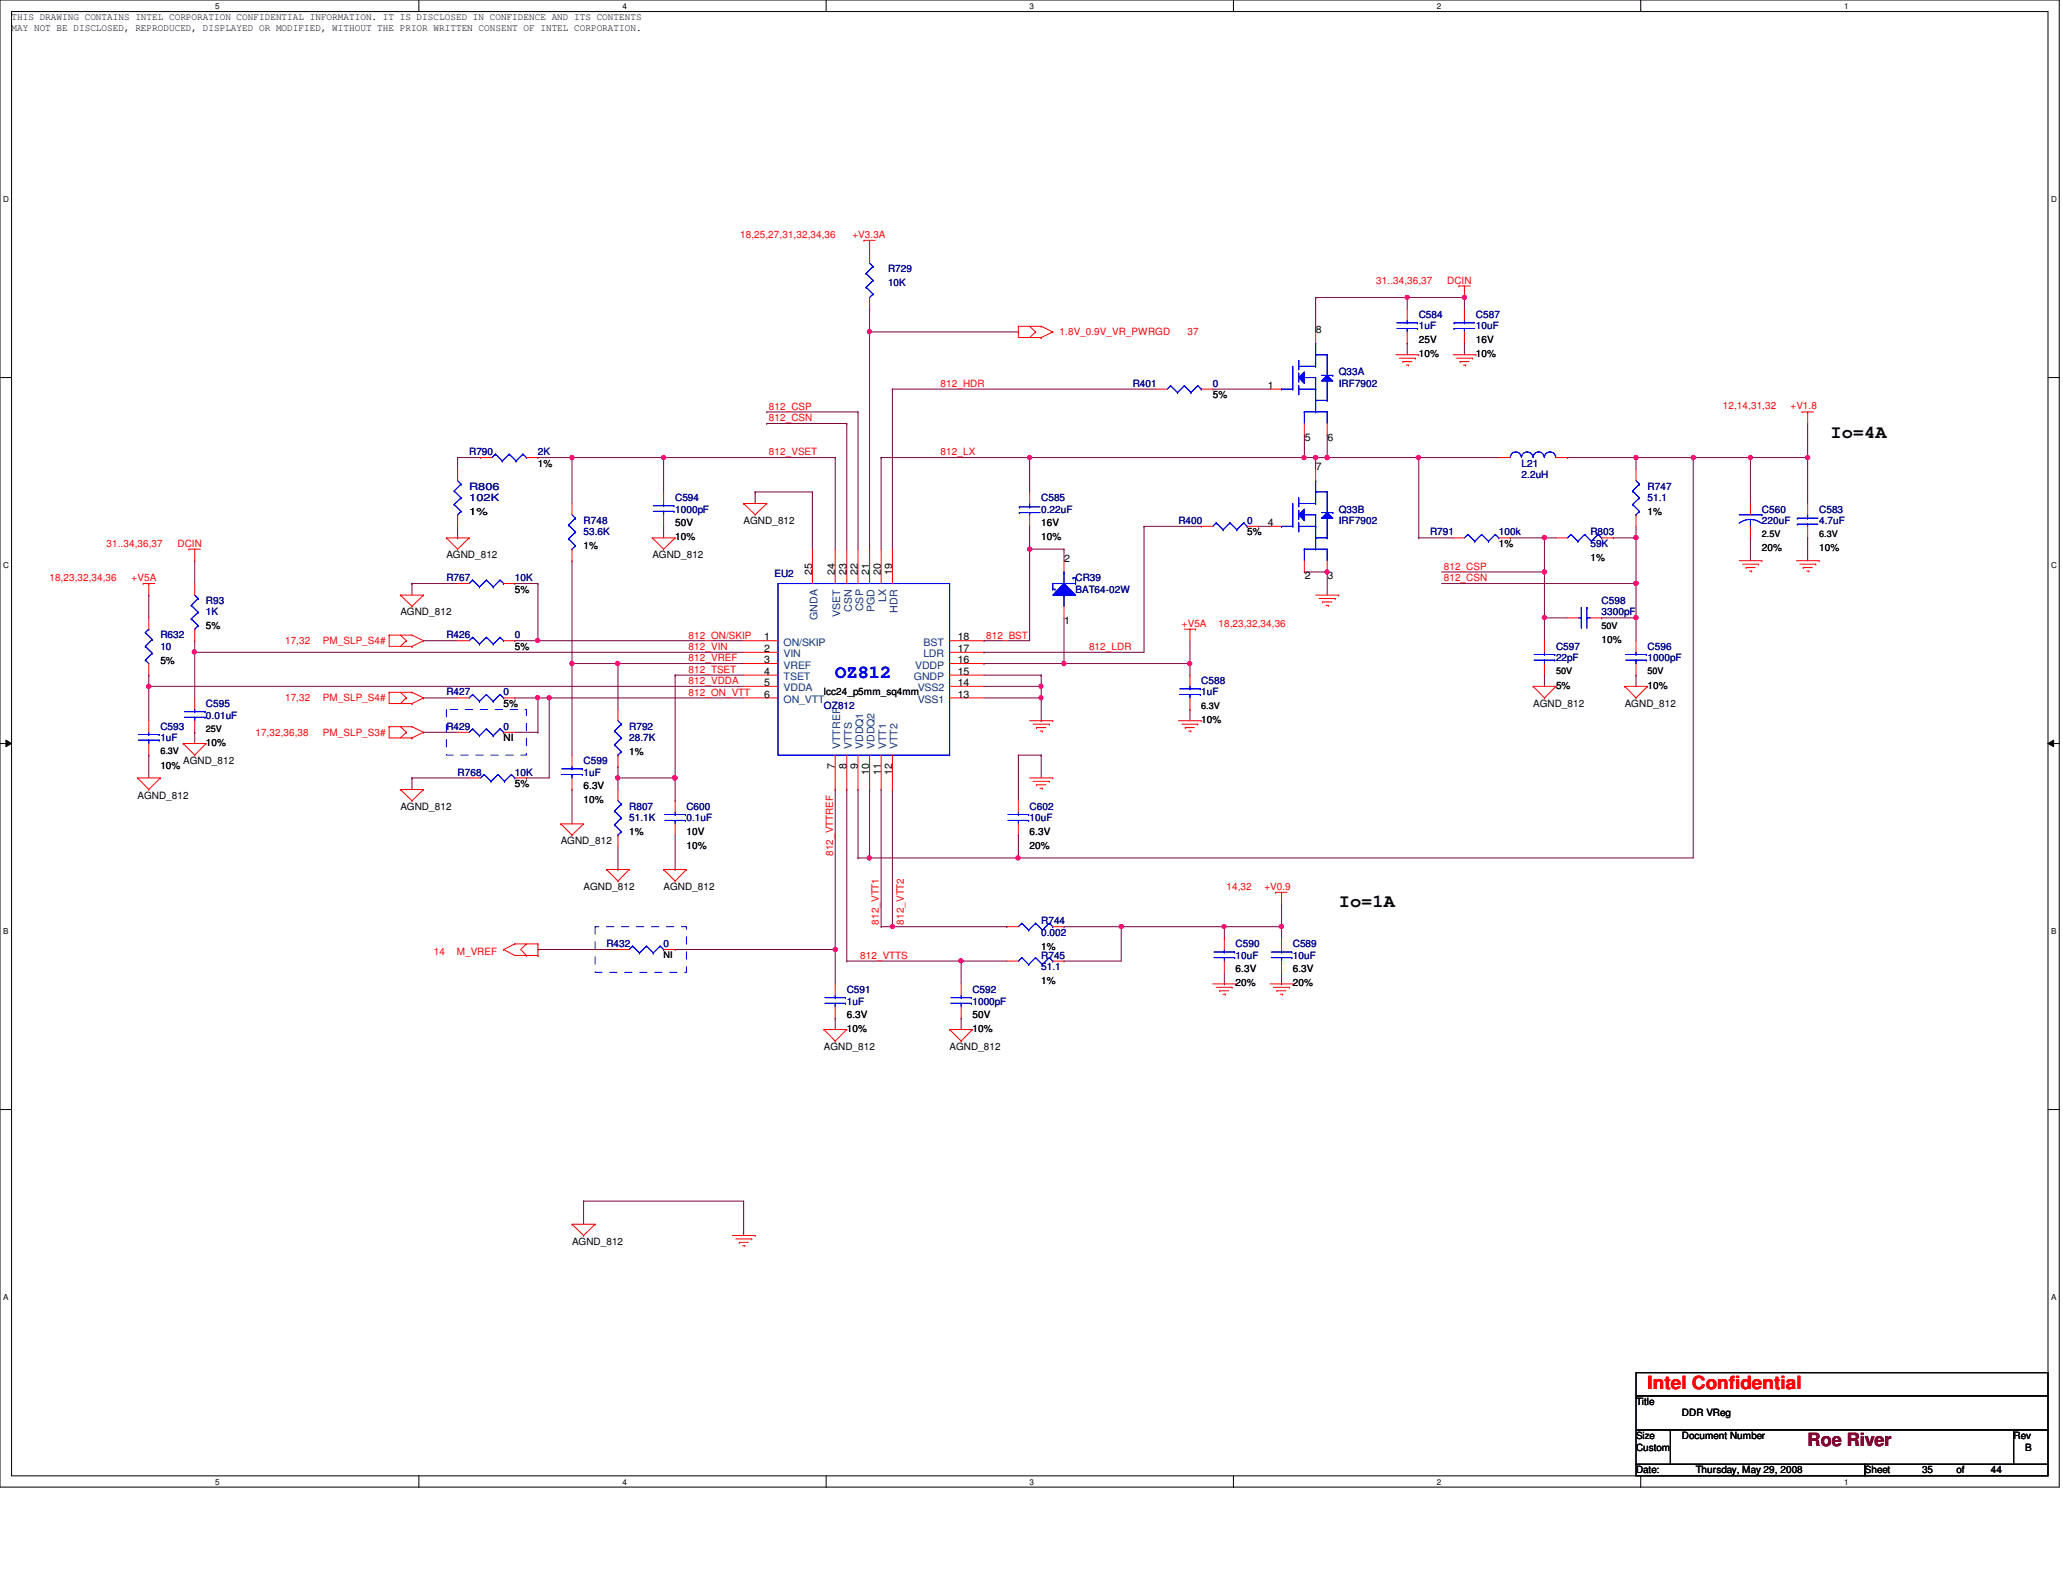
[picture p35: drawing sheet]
<svg xmlns="http://www.w3.org/2000/svg" width="279mm" height="216mm" viewBox="0 0 279 216" stroke-linecap="round" stroke-linejoin="round" font-family="sans-serif">
<defs><g id="words">
<g font-size="2.5">
<text x="247.9" y="59.4">Io=4A</text>
<text x="181.3" y="122.9">Io=1A</text>
</g>
<text font-size="2.5" fill="#00f" x="113.1" y="91.9">OZ812</text>
<text font-size="2.5" fill="#f00" x="223.1" y="188.2">Intel Confidential</text>
<text font-size="2.5" fill="#7f0000" x="244.8" y="195.9">Roe River</text>
<g font-size="1.4">
<text x="1.6" y="4.2">MAY NOT BE DISCLOSED, REPRODUCED, DISPLAYED OR MODIFIED, WITHOUT THE PRIOR WRITTEN CONSENT OF INTEL CORPORATION.</text>
<text x="1.6" y="2.7">THIS DRAWING CONTAINS INTEL CORPORATION CONFIDENTIAL INFORMATION. IT IS DISCLOSED IN CONFIDENCE AND ITS CONTENTS</text>
<text x="178.2" y="45.1">8</text>
<text x="192.2" y="46.5">25V</text>
<text x="199.9" y="46.5">16V</text>
<text x="164.3" y="53.9">5%</text>
<text x="171.7" y="52.7">1</text>
<text x="192.2" y="48.3">10%</text>
<text x="199.9" y="48.3">10%</text>
<text x="176.7" y="59.8">5</text>
<text x="179.8" y="59.8">6</text>
<text x="72.9" y="63.2">1%</text>
<text x="178.2" y="63.7">7</text>
<text x="63.5" y="69.7">1%</text>
<text x="91.4" y="71.3">50V</text>
<text x="100.7" y="71">AGND_812</text>
<text x="141" y="71.3">16V</text>
<text x="171.7" y="71.2">4</text>
<text x="223.1" y="69.7">1%</text>
<text x="60.5" y="75.6">AGND_812</text>
<text x="79" y="74.4">1%</text>
<text x="88.3" y="75.6">AGND_812</text>
<text x="91.4" y="73.2">10%</text>
<text x="110" y="77.9" transform="rotate(-90 110 77.9)">25</text>
<text x="113.1" y="77.9" transform="rotate(-90 113.1 77.9)">24</text>
<text x="114.6" y="77.9" transform="rotate(-90 114.6 77.9)">23</text>
<text x="116.2" y="77.9" transform="rotate(-90 116.2 77.9)">22</text>
<text x="117.7" y="77.9" transform="rotate(-90 117.7 77.9)">21</text>
<text x="119.3" y="77.9" transform="rotate(-90 119.3 77.9)">20</text>
<text x="120.8" y="77.9" transform="rotate(-90 120.8 77.9)">19</text>
<text x="141" y="73.2">10%</text>
<text x="144.1" y="76.1">2</text>
<text x="168.9" y="72.5">5%</text>
<text x="203" y="74.1">1%</text>
<text x="215.4" y="75.9">1%</text>
<text x="238.6" y="74.7">20%</text>
<text x="246.4" y="74.7">10%</text>
<text x="54.2" y="83.4">AGND_812</text>
<text x="69.7" y="80.3">5%</text>
<text x="176.7" y="78.4">2</text>
<text x="179.8" y="78.4">3</text>
<text x="21.7" y="89.9">5%</text>
<text x="27.9" y="85.2">5%</text>
<text x="69.7" y="88">5%</text>
<text x="103.5" y="89.8">3</text>
<text x="103.5" y="86.7">1</text>
<text x="103.5" y="88.3">2</text>
<text x="129.7" y="88.3">17</text>
<text x="129.7" y="89.8">16</text>
<text x="129.7" y="86.7">18</text>
<text x="144.1" y="84.5">1</text>
<text x="216.9" y="87.1">10%</text>
<text x="68.2" y="95.8">5%</text>
<text x="103.5" y="91.4">4</text>
<text x="103.5" y="92.9">5</text>
<text x="103.5" y="94.5">6</text>
<text x="111.6" y="94.2">lcc24_p5mm_sq4mm</text>
<text x="129.7" y="91.4">15</text>
<text x="129.7" y="92.9">14</text>
<text x="129.7" y="94.5">13</text>
<text x="207.6" y="95.8">AGND_812</text>
<text x="210.7" y="93.3">5%</text>
<text x="220" y="95.8">AGND_812</text>
<text x="223.1" y="93.3">10%</text>
<text x="27.9" y="101">10%</text>
<text x="68.2" y="100.4">NI</text>
<text x="162.7" y="97.9">10%</text>
<text x="21.7" y="104.1">10%</text>
<text x="24.8" y="103.5">AGND_812</text>
<text x="69.7" y="106.6">5%</text>
<text x="79" y="106.9">6.3V</text>
<text x="85.2" y="102.3">1%</text>
<text x="113.1" y="104.2" transform="rotate(-90 113.1 104.2)">7</text>
<text x="114.6" y="104.2" transform="rotate(-90 114.6 104.2)">8</text>
<text x="116.2" y="104.2" transform="rotate(-90 116.2 104.2)">9</text>
<text x="117.7" y="105" transform="rotate(-90 117.7 105)">10</text>
<text x="119.3" y="105" transform="rotate(-90 119.3 105)">11</text>
<text x="120.8" y="105" transform="rotate(-90 120.8 105)">12</text>
<text x="18.6" y="108.2">AGND_812</text>
<text x="54.2" y="109.7">AGND_812</text>
<text x="79" y="108.8">10%</text>
<text x="85.2" y="113.1">1%</text>
<text x="93" y="113.1">10V</text>
<text x="139.4" y="113.1">6.3V</text>
<text x="75.9" y="114.3">AGND_812</text>
<text x="93" y="115">10%</text>
<text x="139.4" y="115">20%</text>
<text x="79" y="120.6">AGND_812</text>
<text x="89.9" y="120.6">AGND_812</text>
<text x="141" y="128.6">1%</text>
<text x="167.3" y="131.7">6.3V</text>
<text x="175.1" y="131.7">6.3V</text>
<text x="114.7" y="137.9">6.3V</text>
<text x="131.7" y="137.9">50V</text>
<text x="141" y="133.3">1%</text>
<text x="167.3" y="133.6">20%</text>
<text x="175.1" y="133.6">20%</text>
<text x="111.6" y="142.2">AGND_812</text>
<text x="114.7" y="139.7">10%</text>
<text x="128.6" y="142.2">AGND_812</text>
<text x="131.7" y="139.7">10%</text>
<text x="77.5" y="168.6">AGND_812</text>
<text x="221.6" y="190.3">Title</text>
<text x="227.8" y="191.8">DDR VReg</text>
<text x="221.6" y="194.9">Size</text>
<text x="221.6" y="196.5">Custom</text>
<text x="227.8" y="194.9">Document Number</text>
<text x="272.7" y="194.9">Rev</text>
<text x="274.3" y="196.5">B</text>
<text x="221.6" y="199.6">Date:</text>
<text x="229.7" y="199.6">Thursday, May 29, 2008</text>
<text x="252.6" y="199.6">Sheet</text>
<text x="260.3" y="199.6">35</text>
<text x="265" y="199.6">of</text>
<text x="269.6" y="199.6">44</text>
</g>
<g font-size="1.4" fill="#f00">
<text x="100.2" y="32.2">18,25,27,31,32,34,36</text>
<text x="115.4" y="32.2">+V3.3A</text>
<text x="186.4" y="38.4">31..34,36,37</text>
<text x="196" y="38.4">DCIN</text>
<text x="143.5" y="45.4">1.8V_0.9V_VR_PWRGD</text>
<text x="160.8" y="45.4">37</text>
<text x="127.4" y="52.4">812_HDR</text>
<text x="104.1" y="57.1">812_CSN</text>
<text x="104.1" y="55.5">812_CSP</text>
<text x="233.3" y="55.5">12,14,31,32</text>
<text x="242.5" y="55.5">+V1.8</text>
<text x="104.1" y="61.7">812_VSET</text>
<text x="127.4" y="61.7">812_LX</text>
<text x="14.4" y="74.1">31..34,36,37</text>
<text x="24" y="74.1">DCIN</text>
<text x="195.5" y="77.2">812_CSP</text>
<text x="6.7" y="78.7">18,23,32,34,36</text>
<text x="17.8" y="78.7">+V5A</text>
<text x="195.5" y="78.7">812_CSN</text>
<text x="38.6" y="87.2">17,32</text>
<text x="43.7" y="87.2">PM_SLP_S4#</text>
<text x="93.3" y="86.5">812_ON/SKIP</text>
<text x="93.3" y="89.6">812_VREF</text>
<text x="93.3" y="88.1">812_VIN</text>
<text x="133.6" y="86.5">812_BST</text>
<text x="147.5" y="88.1">812_LDR</text>
<text x="160.1" y="84.9">+V5A</text>
<text x="165" y="84.9">18,23,32,34,36</text>
<text x="38.6" y="95">17,32</text>
<text x="43.7" y="95">PM_SLP_S4#</text>
<text x="93.3" y="92.7">812_VDDA</text>
<text x="93.3" y="94.2">812_ON_VTT</text>
<text x="93.3" y="91.1">812_TSET</text>
<text x="34.6" y="99.7">17,32,36,38</text>
<text x="43.7" y="99.7">PM_SLP_S3#</text>
<text x="112.8" y="115.9" transform="rotate(-90 112.8 115.9)">812_VTTREF</text>
<text x="119" y="125.2" transform="rotate(-90 119 125.2)">812_VTT1</text>
<text x="122.4" y="125.2" transform="rotate(-90 122.4 125.2)">812_VTT2</text>
<text x="166.1" y="120.6">14,32</text>
<text x="171.2" y="120.6">+V0.9</text>
<text x="58.8" y="129.4">14</text>
<text x="61.8" y="129.4">M_VREF</text>
<text x="116.5" y="129.9">812_VTTS</text>
</g>
<g font-size="1.4" fill="#00007f">
<text x="120.3" y="36.9">R729</text>
<text x="120.3" y="38.7">10K</text>
<text x="192.2" y="43.1">C584</text>
<text x="192.2" y="44.6">1uF</text>
<text x="199.9" y="43.1">C587</text>
<text x="199.9" y="44.6">10uF</text>
<text x="153.4" y="52.4">R401</text>
<text x="164.3" y="52.4">0</text>
<text x="181.3" y="50.8">Q33A</text>
<text x="181.3" y="52.4">IRF7902</text>
<text x="63.5" y="61.7">R790</text>
<text x="72.9" y="61.7">2K</text>
<text x="206.1" y="63.2">L21</text>
<text x="206.1" y="64.8">2.2uH</text>
<text x="63.5" y="66.3">R806</text>
<text x="63.5" y="67.9">102K</text>
<text x="79" y="71">R748</text>
<text x="91.4" y="67.9">C594</text>
<text x="91.4" y="69.4">1000pF</text>
<text x="141" y="67.9">C585</text>
<text x="141" y="69.4">0.22uF</text>
<text x="159.6" y="71">R400</text>
<text x="168.9" y="71">0</text>
<text x="181.3" y="69.4">Q33B</text>
<text x="181.3" y="71">IRF7902</text>
<text x="223.1" y="66.3">R747</text>
<text x="223.1" y="67.9">51.1</text>
<text x="238.6" y="69.4">C560</text>
<text x="238.6" y="71">220uF</text>
<text x="246.4" y="69.4">C583</text>
<text x="246.4" y="71">4.7uF</text>
<text x="79" y="72.5">53.6K</text>
<text x="193.7" y="72.5">R791</text>
<text x="203" y="72.5">100k</text>
<text x="215.4" y="72.5">R803</text>
<text x="215.4" y="74.1">59K</text>
<text x="27.9" y="81.8">R93</text>
<text x="27.9" y="83.4">1K</text>
<text x="60.5" y="78.7">R767</text>
<text x="69.7" y="78.7">10K</text>
<text x="104.9" y="78.1">EU2</text>
<text x="145.7" y="78.7">CR39</text>
<text x="145.7" y="80.3">BAT64-02W</text>
<text x="216.9" y="81.8">C598</text>
<text x="216.9" y="83.4">3300pF</text>
<text x="21.7" y="86.4">R632</text>
<text x="21.7" y="88">10</text>
<text x="60.5" y="86.4">R426</text>
<text x="69.7" y="86.4">0</text>
<text x="210.7" y="88">C597</text>
<text x="210.7" y="89.6">22pF</text>
<text x="223.1" y="88">C596</text>
<text x="223.1" y="89.6">1000pF</text>
<text x="27.9" y="95.8">C595</text>
<text x="60.5" y="94.2">R427</text>
<text x="68.2" y="94.2">0</text>
<text x="162.7" y="92.7">C588</text>
<text x="162.7" y="94.2">1uF</text>
<text x="21.7" y="98.8">C593</text>
<text x="21.7" y="100.4">1uF</text>
<text x="27.9" y="97.3">0.01uF</text>
<text x="60.5" y="98.8">R429</text>
<text x="68.2" y="98.8">0</text>
<text x="85.2" y="98.8">R792</text>
<text x="85.2" y="100.4">28.7K</text>
<text x="111.6" y="96.1">OZ812</text>
<text x="62" y="105.1">R768</text>
<text x="69.7" y="105.1">10K</text>
<text x="79" y="103.5">C599</text>
<text x="79" y="105.1">1uF</text>
<text x="85.2" y="109.7">R807</text>
<text x="85.2" y="111.3">51.1K</text>
<text x="93" y="109.7">C600</text>
<text x="93" y="111.3">0.1uF</text>
<text x="139.4" y="109.7">C602</text>
<text x="139.4" y="111.3">10uF</text>
<text x="141" y="125.2">R744</text>
<text x="82.1" y="128.3">R432</text>
<text x="89.9" y="128.3">0</text>
<text x="141" y="129.8">R745</text>
<text x="141" y="131.4">51.1</text>
<text x="141" y="126.7">0.002</text>
<text x="167.3" y="128.3">C590</text>
<text x="167.3" y="129.8">10uF</text>
<text x="175.1" y="128.3">C589</text>
<text x="175.1" y="129.8">10uF</text>
<text x="114.7" y="134.5">C591</text>
<text x="114.7" y="136.1">1uF</text>
<text x="131.7" y="134.5">C592</text>
<text x="131.7" y="136.1">1000pF</text>
</g>
<g font-size="1.4" fill="#003f7f">
<text x="110.7" y="84" transform="rotate(-90 110.7 84)">GNDA</text>
<text x="113.8" y="83.6" transform="rotate(-90 113.8 83.6)">VSET</text>
<text x="115.4" y="82.9" transform="rotate(-90 115.4 82.9)">CSN</text>
<text x="116.9" y="82.8" transform="rotate(-90 116.9 82.8)">CSP</text>
<text x="118.4" y="82.9" transform="rotate(-90 118.4 82.9)">PGD</text>
<text x="120" y="81.6" transform="rotate(-90 120 81.6)">LX</text>
<text x="121.5" y="83" transform="rotate(-90 121.5 83)">HDR</text>
<text x="106.1" y="87.5">ON/SKIP</text>
<text x="106.1" y="89">VIN</text>
<text x="125.1" y="89">LDR</text>
<text x="125.1" y="87.5">BST</text>
<text x="106.1" y="90.6">VREF</text>
<text x="106.1" y="92.1">TSET</text>
<text x="106.1" y="93.6">VDDA</text>
<text x="106.1" y="95.2">ON_VTT</text>
<text x="123.8" y="92.1">GNDP</text>
<text x="124" y="90.6">VDDP</text>
<text x="124.3" y="93.6">VSS2</text>
<text x="124.3" y="95.2">VSS1</text>
<text x="113.8" y="101.5" transform="rotate(-90 113.8 101.5)">VTTREF</text>
<text x="115.4" y="101.5" transform="rotate(-90 115.4 101.5)">VTTS</text>
<text x="116.9" y="101.5" transform="rotate(-90 116.9 101.5)">VDDQ1</text>
<text x="118.4" y="101.5" transform="rotate(-90 118.4 101.5)">VDDQ2</text>
<text x="120" y="101.5" transform="rotate(-90 120 101.5)">VTT1</text>
<text x="121.5" y="101.5" transform="rotate(-90 121.5 101.5)">VTT2</text>
</g>
<g font-size="1.2">
<text x="238.6" y="72.7">2.5V</text>
<text x="246.4" y="72.7">6.3V</text>
<text x="216.9" y="85.1">50V</text>
<text x="162.7" y="96">6.3V</text>
<text x="210.7" y="91.4">50V</text>
<text x="223.1" y="91.4">50V</text>
<text x="27.9" y="99.1">25V</text>
<text x="21.7" y="102.2">6.3V</text>
<text x="89.9" y="129.8">NI</text>
</g>
<g font-size="1.1">
<text x="29.1" y="1.2">5</text>
<text x="84.3" y="1.2">4</text>
<text x="139.4" y="1.2">3</text>
<text x="194.6" y="1.2">2</text>
<text x="249.8" y="1.2">1</text>
<text x=".4" y="27.3">D</text>
<text x="277.8" y="27.3">D</text>
<text x=".4" y="76.9">C</text>
<text x="277.8" y="76.9">C</text>
<text x=".4" y="126.4">B</text>
<text x="277.8" y="126.4">B</text>
<text x=".4" y="176">A</text>
<text x="277.8" y="176">A</text>
<text x="29.1" y="201.1">5</text>
<text x="84.3" y="201.1">4</text>
<text x="139.4" y="201.1">3</text>
<text x="194.6" y="201.1">2</text>
<text x="249.8" y="201.1">1</text>
</g>
</g></defs>
<path d="M0 0h278.9v201.4h-278.9zM1.6 1.6h275.8v198.3h-275.8z" fill="none" stroke="#000" stroke-width=".14"/>
<g fill="#fff">
<path d="M29.1 .2h.6v1.2h-.6z"/>
<path d="M29.1 200.1h.6v1.2h-.6z"/>
</g>
<path d="M56.7 0v1.6M56.7 199.9v1.6" fill="none" stroke="#000" stroke-width=".14"/>
<g fill="#fff">
<path d="M84.3 .2h.6v1.2h-.6z"/>
<path d="M84.3 200.1h.6v1.2h-.6z"/>
</g>
<path d="M111.9 0v1.6M111.9 199.9v1.6" fill="none" stroke="#000" stroke-width=".14"/>
<g fill="#fff">
<path d="M139.4 .2h.6v1.2h-.6z"/>
<path d="M139.4 200.1h.6v1.2h-.6z"/>
</g>
<path d="M167 0v1.6M167 199.9v1.6" fill="none" stroke="#000" stroke-width=".14"/>
<g fill="#fff">
<path d="M194.6 .2h.6v1.2h-.6z"/>
<path d="M194.6 200.1h.6v1.2h-.6z"/>
</g>
<path d="M222.2 0v1.6M222.2 199.9v1.6" fill="none" stroke="#000" stroke-width=".14"/>
<g fill="#fff">
<path d="M249.8 .2h.6v1.2h-.6z"/>
<path d="M249.8 200.1h.6v1.2h-.6z"/>
<path d="M.4 26.3h.8v1.2h-.8z"/>
<path d="M277.8 26.3h.8v1.2h-.8z"/>
<path d="M.4 75.9h.8v1.2h-.8z"/>
<path d="M277.8 75.9h.8v1.2h-.8z"/>
</g>
<path d="M0 51.1h1.6M277.4 51.1h1.5" fill="none" stroke="#000" stroke-width=".14"/>
<g fill="#fff">
<path d="M.4 125.5h.7v1.2h-.7z"/>
<path d="M277.8 125.5h.7v1.2h-.7z"/>
</g>
<path d="M0 100.7h1.6M.8 100.2l.8 .5-.8 .4zM277.4 100.7l.7-.5v.9zM277.4 100.7h1.5" fill="none" stroke="#000" stroke-width=".14"/>
<path d="M.8 100.2l.8 .5-.8 .4zM277.4 100.7l.7-.5v.9z" fill="#000"/>
<g fill="#fff">
<path d="M.4 175h.7v1.2h-.7z"/>
<path d="M277.8 175h.7v1.2h-.7z"/>
</g>
<path d="M0 150.3h1.6M277.4 150.3h1.5" fill="none" stroke="#000" stroke-width=".14"/>
<path d="M77.5 62h.1M77.5 62h12.4M120.9 125.5h15.5M136.4 125.5h.1" fill="none" stroke="#7f003f" stroke-width=".14"/>
<circle cx="120.9" cy="125.5" r=".29" fill="#f0f"/>
<circle cx="120.9" cy="125.5" r=".29" fill="none" stroke="#f0f" stroke-width=".14"/>
<path d="M103.8 57.4h.1M103.8 57.4h10.9M20.2 93h.1M20.2 93h80.5" fill="none" stroke="#7f003f" stroke-width=".14"/>
<circle cx="20.2" cy="93" r=".3" fill="#f0f"/>
<circle cx="20.2" cy="93" r=".3" fill="none" stroke="#f0f" stroke-width=".14"/>
<path d="M221.6 72.9h.1M221.6 72.9v6.1" fill="none" stroke="#7f003f" stroke-width=".14"/>
<circle cx="221.6" cy="79" r=".29" fill="#f0f"/>
<circle cx="221.6" cy="79" r=".29" fill="none" stroke="#f0f" stroke-width=".14"/>
<circle cx="221.6" cy="72.8" r=".3" fill="#f0f"/>
<circle cx="221.6" cy="72.8" r=".3" fill="none" stroke="#f0f" stroke-width=".14"/>
<path d="M116.2 55.8h.1M116.2 55.8v18.6M209.2 77.5h.1M209.2 77.5v6.2M221.6 91.4h.1M221.6 91.4v1.6" fill="none" stroke="#7f003f" stroke-width=".14"/>
<circle cx="209.2" cy="83.6" r=".3" fill="#f0f"/>
<circle cx="209.2" cy="83.6" r=".3" fill="none" stroke="#f0f" stroke-width=".14"/>
<circle cx="209.2" cy="77.5" r=".3" fill="#f0f"/>
<circle cx="209.2" cy="77.5" r=".3" fill="none" stroke="#f0f" stroke-width=".14"/>
<path d="M221.6 79h.1M221.6 79v4.7" fill="none" stroke="#7f003f" stroke-width=".14"/>
<circle cx="221.6" cy="79" r=".29" fill="#f0f"/>
<circle cx="221.6" cy="79" r=".29" fill="none" stroke="#f0f" stroke-width=".14"/>
<g fill="none" stroke="#7f003f" stroke-width=".14">
<path d="M120.9 52.7h.1M120.9 52.7v21.7M176.7 77.5h.1M176.7 77.5h3M26.4 99.2h.1M26.4 99.2v1.5M57.4 99.2h.1M57.4 86.8h.1M57.4 99.2h4.6M57.4 86.8h4.6M209.2 83.7h.1M209.2 83.7v3.1"/>
<path d="M114.7 106.9h.1M114.7 106.9v23.3M116.2 106.9h.1M116.2 106.9v9.3M117.8 106.9h.1M117.8 106.9v9.3"/>
</g>
<circle cx="117.7" cy="116.2" r=".29" fill="#f0f"/>
<circle cx="117.7" cy="116.2" r=".29" fill="none" stroke="#f0f" stroke-width=".14"/>
<path d="M83.7 89.9h.1M83.7 89.9v6.2" fill="none" stroke="#7f003f" stroke-width=".14"/>
<circle cx="83.7" cy="89.9" r=".3" fill="#f0f"/>
<circle cx="83.7" cy="89.9" r=".3" fill="none" stroke="#f0f" stroke-width=".14"/>
<path d="M77.5 89.9h.1M77.5 89.9h6.2" fill="none" stroke="#7f003f" stroke-width=".14"/>
<circle cx="77.5" cy="89.9" r=".3" fill="#f0f"/>
<circle cx="77.5" cy="89.9" r=".3" fill="none" stroke="#f0f" stroke-width=".14"/>
<path d="M178.2 40.3h.1M178.2 40.3v4.7M89.9 71.3h.1M89.9 71.3v1.6M192.2 62h.1M192.2 62h10.8M20.2 93h.1M20.2 93v4.6M119.3 106.9h.1M119.3 106.9v18.6M120.9 106.9h.1M120.9 106.9v18.6" fill="none" stroke="#7f003f" stroke-width=".14"/>
<circle cx="192.1" cy="62" r=".3" fill="#f0f"/>
<circle cx="192.1" cy="62" r=".3" fill="none" stroke="#f0f" stroke-width=".14"/>
<g fill="none" stroke="#7f003f" stroke-width=".14">
<path d="M69.7 79h.1M69.7 79h3.2M72.9 79h.1M72.9 79v7.8h-3.2M139.4 74.4h.1M139.4 74.4v12.4M178.2 62h.1M178.2 62v1.5M218.5 72.9h.1M218.5 72.9h3.1M221.6 62h.1M221.6 62v1.5"/>
<path d="M26.4 88.3h.1M26.4 88.3v6.2M57.4 94.5h.1M57.4 94.5h4.6M69.7 86.8h.1M77.5 89.9h.1M77.5 89.9v12.4M216.9 83.7h.1M216.9 83.7h4.7M114.7 130.2h.1M114.7 130.2h15.5M119.3 125.5h.1"/>
<path d="M119.3 125.5h1.6"/>
</g>
<circle cx="139.4" cy="74.4" r=".3" fill="#f0f"/>
<circle cx="139.4" cy="74.4" r=".3" fill="none" stroke="#f0f" stroke-width=".14"/>
<path d="M62 62h3.1M65.1 62h.1M139.4 74.4h.1M139.4 71.3h.1M139.4 74.4h4.7M139.4 71.3v3.1M144.1 74.4h.1M144.1 74.4v1.5M179.7 77.5h.1M179.7 77.5v3.1" fill="none" stroke="#7f003f" stroke-width=".14"/>
<circle cx="179.7" cy="77.5" r=".29" fill="#f0f"/>
<circle cx="179.7" cy="77.5" r=".29" fill="none" stroke="#f0f" stroke-width=".14"/>
<path d="M139.4 62h.1M139.4 62h37.3" fill="none" stroke="#7f003f" stroke-width=".14"/>
<circle cx="139.4" cy="62" r=".3" fill="#f0f"/>
<circle cx="139.4" cy="62" r=".3" fill="none" stroke="#f0f" stroke-width=".14"/>
<path d="M176.7 62h.1M176.7 62h1.5" fill="none" stroke="#7f003f" stroke-width=".14"/>
<circle cx="178.2" cy="62" r=".3" fill="#f0f"/>
<circle cx="178.2" cy="62" r=".3" fill="none" stroke="#f0f" stroke-width=".14"/>
<circle cx="176.6" cy="62" r=".3" fill="#f0f"/>
<circle cx="176.6" cy="62" r=".3" fill="none" stroke="#f0f" stroke-width=".14"/>
<path d="M164.3 52.7h.1M164.3 52.7h7.7M72.9 62h.1M72.9 62h4.6M89.9 62h.1M89.9 62h23.2M130.2 137.9h.1M130.2 137.9v1.5" fill="none" stroke="#7f003f" stroke-width=".14"/>
<circle cx="89.9" cy="62" r=".3" fill="#f0f"/>
<circle cx="89.9" cy="62" r=".3" fill="none" stroke="#f0f" stroke-width=".14"/>
<path d="M83.7 105.4h.1M83.7 105.4h7.7" fill="none" stroke="#7f003f" stroke-width=".14"/>
<circle cx="91.4" cy="105.4" r=".3" fill="#f0f"/>
<circle cx="91.4" cy="105.4" r=".3" fill="none" stroke="#f0f" stroke-width=".14"/>
<circle cx="83.7" cy="105.4" r=".3" fill="#f0f"/>
<circle cx="83.7" cy="105.4" r=".3" fill="none" stroke="#f0f" stroke-width=".14"/>
<path d="M176.7 58.9h.1M176.7 58.9v3.1M209.2 72.9h.1M209.2 72.9v4.6M83.7 103.8h.1M83.7 103.8v1.6" fill="none" stroke="#7f003f" stroke-width=".14"/>
<circle cx="209.2" cy="72.8" r=".3" fill="#f0f"/>
<circle cx="209.2" cy="72.8" r=".3" fill="none" stroke="#f0f" stroke-width=".14"/>
<g fill="none" stroke="#7f003f" stroke-width=".14">
<path d="M178.2 40.3h.1M178.2 40.3h12.4M55.8 79h.1M55.8 79h6.2M119.3 62h.1M119.3 62v12.4M119.3 62h20.1M139.4 62h.1M139.4 62v4.6M209.2 72.9h.1M209.2 72.9h1.5M221.6 72.9h.1"/>
<path d="M221.6 71.3v1.6M55.8 105.4h.1M55.8 105.4h7.7M55.8 105.4v1.5M77.5 106.9h.1M77.5 106.9v4.7M151.8 125.5h.1M151.8 125.5h14"/>
</g>
<circle cx="209.2" cy="72.8" r=".3" fill="#f0f"/>
<circle cx="209.2" cy="72.8" r=".3" fill="none" stroke="#f0f" stroke-width=".14"/>
<path d="M204.6 72.9h.1M204.6 72.9h4.6M20.2 91.4h.1M20.2 91.4v1.6M74.4 94.5h.1M74.4 94.5v10.9h-3.1M71.3 105.4h.1M165.8 127.1h.1M165.8 125.5v1.6" fill="none" stroke="#7f003f" stroke-width=".14"/>
<circle cx="74.4" cy="94.5" r=".29" fill="#f0f"/>
<circle cx="74.4" cy="94.5" r=".29" fill="none" stroke="#f0f" stroke-width=".14"/>
<path d="M120.9 52.7h.1M120.9 52.7h35.6M170.4 71.3h.1M170.4 71.3h1.6M72.9 94.5h.1M72.9 94.5h1.5M165.8 125.5h.1M165.8 125.5h7.8" fill="none" stroke="#7f003f" stroke-width=".14"/>
<circle cx="165.8" cy="125.5" r=".29" fill="#f0f"/>
<circle cx="165.8" cy="125.5" r=".29" fill="none" stroke="#f0f" stroke-width=".14"/>
<g fill="none" stroke="#7f003f" stroke-width=".14">
<path d="M179.7 58.9h.1M179.7 58.9v3.1M62 62h.1M62 62v1.5M77.5 75.9h.1M77.5 75.9v14M91.4 91.4h.1M91.4 91.4v14M20.2 102.3h.1M20.2 102.3v3.1M144.1 130.2h.1M144.1 130.2h7.7"/>
<path d="M79 162.7h.1M79 162.7v3.1M79 162.7h21.7M100.7 162.7h.1M100.7 162.7v4.6"/>
</g>
<circle cx="91.4" cy="105.4" r=".3" fill="#f0f"/>
<circle cx="91.4" cy="105.4" r=".3" fill="none" stroke="#f0f" stroke-width=".14"/>
<path d="M244.8 57.4h.1M244.8 57.4v4.6M195.2 79h26.4M221.6 79h.1M221.6 83.7h.1M221.6 83.7v3.1M137.9 113.1h.1M137.9 113.1v3.1" fill="none" stroke="#7f003f" stroke-width=".14"/>
<circle cx="221.6" cy="83.6" r=".3" fill="#f0f"/>
<circle cx="221.6" cy="83.6" r=".3" fill="none" stroke="#f0f" stroke-width=".14"/>
<g fill="none" stroke="#7f003f" stroke-width=".14">
<path d="M103.8 55.8h.1M103.8 55.8h12.4M26.4 75.9h.1M26.4 75.9v3.1M229.3 62h.1M229.3 62v54.2M237.1 62h.1M237.1 72.9h.1M237.1 62v6.2M237.1 72.9v3M244.8 62h.1M244.8 72.9h.1"/>
<path d="M244.8 62v6.2M244.8 72.9v3M209.2 91.4h.1M209.2 91.4v1.6"/>
</g>
<circle cx="229.3" cy="62" r=".3" fill="#f0f"/>
<circle cx="229.3" cy="62" r=".3" fill="none" stroke="#f0f" stroke-width=".14"/>
<path d="M72.9 86.8h.1M72.9 86.8h27.8" fill="none" stroke="#7f003f" stroke-width=".14"/>
<circle cx="72.8" cy="86.8" r=".29" fill="#f0f"/>
<circle cx="72.8" cy="86.8" r=".29" fill="none" stroke="#f0f" stroke-width=".14"/>
<path d="M154.9 71.3h7.8M162.7 71.3h.1M192.2 72.9h.1M192.2 72.9h4.6M173.6 122.4h.1M173.6 122.4v3.1" fill="none" stroke="#7f003f" stroke-width=".14"/>
<circle cx="173.5" cy="125.5" r=".29" fill="#f0f"/>
<circle cx="173.5" cy="125.5" r=".29" fill="none" stroke="#f0f" stroke-width=".14"/>
<g fill="none" stroke="#7f003f" stroke-width=".14">
<path d="M55.8 79h.1M55.8 79v1.6M192.2 62h.1M192.2 62v10.9M237.1 62h.1M237.1 62h7.7M133.3 88.3h.1M133.3 86.8h.1M133.3 88.3h21.6M133.3 86.8h6.1M161.2 96.1h.1M161.2 96.1v1.5"/>
<path d="M83.7 117.8h.1M83.7 114.7v3.1"/>
</g>
<circle cx="244.8" cy="62" r=".3" fill="#f0f"/>
<circle cx="244.8" cy="62" r=".3" fill="none" stroke="#f0f" stroke-width=".14"/>
<circle cx="237.1" cy="62" r=".3" fill="#f0f"/>
<circle cx="237.1" cy="62" r=".3" fill="none" stroke="#f0f" stroke-width=".14"/>
<g fill="none" stroke="#7f003f" stroke-width=".14">
<path d="M102.3 66.6h.1M102.3 66.6v1.6M212.3 62h.1M212.3 62h9.3M74.4 94.5h.1M74.4 94.5h26.3M83.7 89.9h.1M83.7 89.9h17M83.7 105.4h.1M83.7 105.4v1.5M91.4 108.5h.1M91.4 105.4v3.1"/>
<path d="M117.8 116.2h.1M117.8 116.2h111.5M137.9 116.2h.1M113.1 137.9h.1M113.1 137.9v1.5M173.6 127.1h.1M173.6 125.5v1.6"/>
</g>
<circle cx="137.9" cy="116.2" r=".3" fill="#f0f"/>
<circle cx="137.9" cy="116.2" r=".3" fill="none" stroke="#f0f" stroke-width=".14"/>
<path d="M26.4 88.3h.1M26.4 88.3h74.3M116.2 116.2h.1M116.2 116.2h1.6" fill="none" stroke="#7f003f" stroke-width=".14"/>
<circle cx="26.3" cy="88.3" r=".3" fill="#f0f"/>
<circle cx="26.3" cy="88.3" r=".3" fill="none" stroke="#f0f" stroke-width=".14"/>
<path d="M221.6 62h.1M221.6 62h7.7" fill="none" stroke="#7f003f" stroke-width=".14"/>
<circle cx="221.6" cy="62" r=".3" fill="#f0f"/>
<circle cx="221.6" cy="62" r=".3" fill="none" stroke="#f0f" stroke-width=".14"/>
<path d="M77.5 62h.1M77.5 62v6.2" fill="none" stroke="#7f003f" stroke-width=".14"/>
<circle cx="77.5" cy="62" r=".3" fill="#f0f"/>
<circle cx="77.5" cy="62" r=".3" fill="none" stroke="#f0f" stroke-width=".14"/>
<path d="M110 66.6h.1M110 66.6v7.8M229.3 62h.1M229.3 62h7.8M69.7 99.2h3.2M72.9 99.2h.1M72.9 94.5h.1M72.9 94.5v4.7" fill="none" stroke="#7f003f" stroke-width=".14"/>
<circle cx="72.8" cy="94.5" r=".29" fill="#f0f"/>
<circle cx="72.8" cy="94.5" r=".29" fill="none" stroke="#f0f" stroke-width=".14"/>
<path d="M113.1 62h.1M113.1 62v12.4M69.7 94.5h.1M69.7 94.5h3.2M130.2 130.2h.1M130.2 130.2v3.1" fill="none" stroke="#7f003f" stroke-width=".14"/>
<circle cx="130.1" cy="130.1" r=".3" fill="#f0f"/>
<circle cx="130.1" cy="130.1" r=".3" fill="none" stroke="#f0f" stroke-width=".14"/>
<g fill="none" stroke="#7f003f" stroke-width=".14">
<path d="M114.7 57.4h.1M114.7 57.4v17M190.6 46.5h.1M190.6 40.3h.1M190.6 40.3v1.6M190.6 46.5v1.5M198.3 46.5h.1M198.3 46.5v1.5M89.9 62h.1M89.9 62v4.6M102.3 66.6h.1M102.3 66.6h7.7"/>
<path d="M154.9 71.3h.1M154.9 71.3v17M178.2 62h.1M178.2 62h1.5M91.4 91.4h.1M91.4 91.4h9.3M209.2 83.7h.1M209.2 83.7h3.1M91.4 117.8h.1M91.4 113.1v4.7M113.1 128.6h.1M113.1 128.6v4.7"/>
<path d="M130.2 130.2h.1M130.2 130.2h6.2M165.8 133.3h.1M165.8 131.7v1.6M173.6 133.3h.1M173.6 131.7v1.6"/>
</g>
<circle cx="179.7" cy="62" r=".29" fill="#f0f"/>
<circle cx="179.7" cy="62" r=".29" fill="none" stroke="#f0f" stroke-width=".14"/>
<circle cx="178.2" cy="62" r=".3" fill="#f0f"/>
<circle cx="178.2" cy="62" r=".3" fill="none" stroke="#f0f" stroke-width=".14"/>
<path d="M179.7 62h.1M179.7 62h12.5M195.2 77.5h14M209.2 77.5h.1" fill="none" stroke="#7f003f" stroke-width=".14"/>
<circle cx="179.7" cy="62" r=".29" fill="#f0f"/>
<circle cx="179.7" cy="62" r=".29" fill="none" stroke="#f0f" stroke-width=".14"/>
<path d="M62 72.9h.1M62 71.3v1.6M113.1 106.9h.1M113.1 106.9v21.7h-21.7M72.9 128.6h.1M72.9 128.6h10.8M91.4 128.6h.1" fill="none" stroke="#7f003f" stroke-width=".14"/>
<circle cx="113.1" cy="128.6" r=".3" fill="#f0f"/>
<circle cx="113.1" cy="128.6" r=".3" fill="none" stroke="#f0f" stroke-width=".14"/>
<path d="M133.3 91.4h7.7M133.3 93h7.7M141 91.4h.1M141 93h.1M141 93v1.5" fill="none" stroke="#7f003f" stroke-width=".14"/>
<circle cx="141" cy="93" r=".29" fill="#f0f"/>
<circle cx="141" cy="93" r=".29" fill="none" stroke="#f0f" stroke-width=".14"/>
<path d="M133.3 94.5h7.7M141 94.5h.1" fill="none" stroke="#7f003f" stroke-width=".14"/>
<circle cx="141" cy="94.5" r=".29" fill="#f0f"/>
<circle cx="141" cy="94.5" r=".29" fill="none" stroke="#f0f" stroke-width=".14"/>
<path d="M141 91.4h.1M141 91.4v1.6M144.1 89.9h.1M144.1 89.9h17.1M161.2 89.9h.1M161.2 86.8v3.1M137.9 102.3h.1M137.9 102.3v6.2M137.9 102.3h3.1M141 102.3h.1M141 102.3v3.1" fill="none" stroke="#7f003f" stroke-width=".14"/>
<circle cx="161.1" cy="89.9" r=".3" fill="#f0f"/>
<circle cx="161.1" cy="89.9" r=".3" fill="none" stroke="#f0f" stroke-width=".14"/>
<circle cx="144.1" cy="89.9" r=".3" fill="#f0f"/>
<circle cx="144.1" cy="89.9" r=".3" fill="none" stroke="#f0f" stroke-width=".14"/>
<path d="M20.2 80.6h.1M20.2 80.6v3.1M133.3 89.9h.1M133.3 89.9h10.8M141 97.6h.1M141 94.5v3.1M144.1 89.9h.1M144.1 83.7v6.2M161.2 91.4h.1M161.2 89.9v1.5M151.8 125.5h.1M151.8 125.5v4.7" fill="none" stroke="#7f003f" stroke-width=".14"/>
<circle cx="151.9" cy="125.5" r=".29" fill="#f0f"/>
<circle cx="151.9" cy="125.5" r=".29" fill="none" stroke="#f0f" stroke-width=".14"/>
<path d="M190.6 40.3h.1M190.6 40.3h7.7M198.3 40.3h.1M198.3 40.3v1.6M144.1 125.5h.1M144.1 125.5h7.7" fill="none" stroke="#7f003f" stroke-width=".14"/>
<circle cx="198.3" cy="40.3" r=".29" fill="#f0f"/>
<circle cx="198.3" cy="40.3" r=".29" fill="none" stroke="#f0f" stroke-width=".14"/>
<circle cx="190.6" cy="40.3" r=".29" fill="#f0f"/>
<circle cx="190.6" cy="40.3" r=".29" fill="none" stroke="#f0f" stroke-width=".14"/>
<path d="M117.8 45v29.4M117.8 74.4h.1" fill="none" stroke="#7f003f" stroke-width=".14"/>
<circle cx="117.7" cy="44.9" r=".29" fill="#f0f"/>
<circle cx="117.7" cy="44.9" r=".29" fill="none" stroke="#f0f" stroke-width=".14"/>
<path d="M117.8 41.9h.1M117.8 41.9v3.1h20.1M137.9 45h.1M26.4 86.8h.1M26.4 86.8v1.5" fill="none" stroke="#7f003f" stroke-width=".14"/>
<g fill="none" stroke="#f00" stroke-width=".14">
<path d="M117 32.6h.1M117 32.6h1.5M117.8 32.6h.1M117.8 32.6v1.5M197.6 38.7h.1M197.6 38.7h1.5M198.3 38.7h.1M198.3 38.7v1.6M137.9 44.2h.1M137.9 44.2v1.5h3.1M137.9 44.2h3.1M139.4 44.2l.9 .8"/>
<path d="M140.3 45h.1M140.3 45l-.9 .7M141 45.7h.1M141 44.2h.1M141 44.2l1.6 .8M142.6 45h.1M142.6 45l-1.6 .7M189.1 48h3.1M189.5 48.5h2.2M190 49h.1M190 49h1.2M190.5 49.4h.3"/>
<path d="M190.8 49.4h.1M191.7 48.5h.1M192.2 48h.1M196.8 48h3.1M197.3 48.5h2.1M197.7 49h.1M197.7 49h1.3M198.2 49.4h.3M198.5 49.4h.1M199.4 48.5h.1M199.9 48h.1M244.1 55.8h.1"/>
<path d="M244.1 55.8h1.5M244.8 55.8h.1M244.8 55.8v1.6M19.4 79h.1M19.4 79h1.6M20.2 79h.1M20.2 79v1.6M25.6 74.4h.1M25.6 74.4h1.5M26.4 74.4h.1M26.4 74.4v1.5M60.5 72.9h.1"/>
<path d="M60.5 72.9h3M60.5 72.9l1.5 1.5M62 74.4h.1M62 79h1.5M62 63.5v1.6M62 69.7v1.6M63.5 72.9h.1M63.5 72.9l-1.5 1.5M68.2 79h1.5M88.3 72.9h.1M88.3 72.9h3.1M88.3 72.9l1.6 1.5"/>
<path d="M89.9 74.4h.1M91.4 72.9h.1M91.4 72.9l-1.5 1.5M100.7 68.2h.1M100.7 68.2h3.1M100.7 68.2l1.6 1.5M102.3 69.7h.1M103.8 68.2h.1M103.8 68.2l-1.5 1.5M162.7 71.3h1.6M168.9 71.3h1.5M203 62h1.6"/>
<path d="M210.7 72.9h1.6M210.7 62h1.6M216.9 72.9h1.6M221.6 63.5v1.6M221.6 69.7v1.6M235.5 75.9h3.1M236 76.4h2.2M236.5 76.9h.1M236.5 76.9h1.2M236.9 77.3h.3M237.1 68.2v1.5M237.1 71.3v1.6"/>
<path d="M237.2 77.3h.1M238.2 76.4h.1M238.6 75.9h.1M243.3 75.9h3.1M243.8 76.4h2.1M244.2 76.9h.1M244.2 76.9h1.2M244.7 77.3h.3M244.8 68.2v1.5M244.8 71.3v1.6M245 77.3h.1M245.9 76.4h.1"/>
<path d="M246.4 75.9h.1M52.7 93.8h.1M52.7 98.4h.1M52.7 86h.1M52.7 93.8v1.5h3.1M52.7 93.8h3.1M52.7 86v1.5h3.1M52.7 98.4v1.5h3.1M52.7 98.4h3.1M52.7 86h3.1M54.2 80.6h.1M54.2 80.6h3.2"/>
<path d="M54.2 80.6l1.6 1.5M54.2 93.8l.8 .7M54.2 98.4l.8 .8M54.2 86l.8 .8M55 94.5h.1M55 99.2h.1M55 86.8h.1M55 94.5l-.8 .8M55 99.2l-.8 .7M55 86.8l-.8 .7M55.8 82.1h.1M55.8 95.3h.1"/>
<path d="M55.8 93.8h.1M55.8 99.9h.1M55.8 98.4h.1M55.8 87.5h.1M55.8 86h.1M55.8 93.8l1.6 .7M55.8 98.4l1.6 .8M55.8 86l1.6 .8M57.4 80.6h.1M57.4 94.5h.1M57.4 99.2h.1M57.4 86.8h.1"/>
<path d="M57.4 80.6l-1.6 1.5M57.4 94.5l-1.6 .8M57.4 99.2l-1.6 .7M57.4 86.8l-1.6 .7M62 86.8h1.5M62 94.5h1.5M68.2 86.8h1.5M68.2 94.5h1.5M83.7 96.1v1.5M139.4 97.6h3.2M139.9 98.1h2.2M140.4 98.6h.1"/>
<path d="M140.4 98.6h1.2M140.8 99h.4M141.2 99h.1M142.1 98.1h.1M142.6 97.6h.1M159.6 97.6h3.1M160.1 98.1h2.1M160.4 85.2h1.5M160.5 98.6h.1M160.5 98.6h1.3M161 99h.3M161.2 85.2h.1"/>
<path d="M161.2 85.2v1.6M161.3 99h.1M161.9 85.2h.1M162.2 98.1h.1M162.7 97.6h.1M178.2 80.6h3.1M178.6 81.1h2.2M179.1 81.5h.1M179.1 81.5h1.3M179.6 82h.3M179.9 82h.1M180.8 81.1h.1"/>
<path d="M181.3 80.6h.1M207.6 93h.1M207.6 93h3.1M207.6 93l1.6 1.5M209.2 94.5h.1M210.7 93h.1M210.7 93l-1.5 1.5M212.3 83.7h1.5M215.4 83.7h1.5M220 93h.1M220 93h3.1M220 93l1.6 1.5"/>
<path d="M221.6 94.5h.1M223.1 93h.1M223.1 93l-1.5 1.5M18.6 105.4h.1M18.6 105.4h3.1M18.6 105.4l1.6 1.5M20.2 106.9h.1M21.7 105.4h.1M21.7 105.4l-1.5 1.5M24.8 100.7h.1M24.8 100.7h3.1M24.8 100.7l1.6 1.6"/>
<path d="M26.4 102.3h.1M27.9 100.7h.1M27.9 100.7l-1.5 1.6M54.2 106.9h.1M54.2 106.9h3.2M54.2 106.9l1.6 1.6M55.8 108.5h.1M57.4 106.9h.1M57.4 106.9l-1.6 1.6M63.5 105.4h1.6M69.7 105.4h1.6M75.9 111.6h.1"/>
<path d="M75.9 111.6l1.6 1.5M75.9 111.6h3.1M77.5 113.1h.1M79 111.6h.1M79 111.6l-1.5 1.5M82.1 117.8h.1M82.1 117.8h3.1M82.1 117.8l1.6 1.5M83.7 119.3h.1M83.7 102.3v1.5M85.2 117.8h.1M85.2 117.8l-1.5 1.5"/>
<path d="M89.9 117.8h.1M89.9 117.8h3.1M89.9 117.8l1.5 1.5M91.4 119.3h.1M91.4 108.5v1.5M91.4 111.6v1.5M93 117.8h.1M93 117.8l-1.6 1.5M137.9 108.5v1.5M137.9 111.6v1.5M139.4 105.4h3.2M139.9 105.8h2.2"/>
<path d="M140.4 106.3h.1M140.4 106.3h1.2M140.8 106.8h.4M141.2 106.8h.1M142.1 105.8h.1M142.6 105.4h.1M68.2 128.6h.1M68.2 128.6l1.5 .8h3.2M69.7 127.8h.1M69.7 127.8l-1.5 .8M69.7 127.8h3.2M71.3 129.4h.1"/>
<path d="M71.3 127.8h.1M71.3 127.8l-.8 .8 .8 .8M72.9 129.4h.1M72.9 127.8h.1M72.9 127.8v1.6M111.6 139.4h.1M111.6 139.4h3.1M111.6 139.4l1.5 1.6M114.7 139.4h.1M114.7 139.4l-1.6 1.6M128.6 139.4h.1M128.6 139.4h3.1"/>
<path d="M128.6 139.4l1.6 1.6M130.2 133.3v1.5M130.2 136.4v1.5M131.7 139.4h.1M131.7 139.4l-1.5 1.6M136.4 130.2h1.5M142.6 130.2h1.5M164.3 133.3h3M164.7 133.7h2.2M165.2 134.2h.1M165.2 134.2h1.2M165.7 134.7h.2"/>
<path d="M165.8 127.1v1.5M165.8 130.2v1.5M165.9 134.7h.1M166.9 133.7h.1M167.3 133.3h.1M172 133.3h3.1M172.5 133.7h2.1M172.8 120.9h.1M172.8 120.9h1.5M172.9 134.2h.1M172.9 134.2h1.3M173.4 134.7h.3"/>
<path d="M173.6 120.9h.1M173.6 120.9v1.5M173.6 127.1v1.5M173.6 130.2v1.5M173.7 134.7h.1M174.6 133.7h.1M175.1 133.3h.1M113.1 141h.1M130.2 141h.1M77.5 165.8h.1M77.5 165.8h3.1M77.5 165.8l1.5 1.5"/>
<path d="M79 167.3h.1M80.6 165.8h.1M80.6 165.8l-1.6 1.5M99.2 167.3h3.1M99.7 167.8h2.1M100.1 168.3h.1M100.1 168.3h1.2M100.6 168.7h.3M100.9 168.7h.1M101.8 167.8h.1M102.3 167.3h.1"/>
</g>
<path d="M221.6 185.9h55.8v3.2h-55.8zM221.6 189.1h55.8v4.6h-55.8zM221.6 193.7h4.6v4.6h-4.6zM221.6 198.3h31v1.6h-31zM226.2 193.7h46.5v4.6h-46.5zM252.6 198.3h24.8v1.6h-24.8zM272.7 193.7h4.7v4.6h-4.7z" fill="none" stroke="#000" stroke-width=".14"/>
<path d="M60.5 96.1h10.8v6.2h-10.8zM80.6 125.5h12.4v6.2h-12.4z" fill="none" stroke="#00f" stroke-width=".14" stroke-dasharray="1 1 1 1 1 1 1 1"/>
<g fill="none" stroke="#00f" stroke-width=".14">
<path d="M61.5 66.5h.1M61.5 68.3h.1M61.5 66.5l.9 .9M61.5 68.3l.9 1M62 69.7h.1M62 65.1l.4 .5M62.4 65.6h.1M62.4 67.4h.1M62.4 69.3h.1M62.4 65.6l-.9 .9M62.4 67.4l-.9 .9M62.4 69.3l-.4 .4"/>
<path d="M64 78.6h.1M64 78.6l-.5 .4M64 78.6l.9 .9M64.9 79.5h.1M65.9 78.6h.1M65.9 78.6l-1 .9M65.9 78.6l.9 .9M66.8 79.5h.1M67.7 78.6h.1M67.7 78.6l-.9 .9M67.7 78.6l.5 .4M68.2 79h.1"/>
<path d="M142.6 79.8h.1M142.6 79v.8M164.7 70.8h.1M164.7 70.8l-.4 .5M164.7 70.8l1 1M165.7 71.8h.1M166.6 70.8h.1M166.6 70.8l-.9 1M166.6 70.8l.9 1M167.5 71.8h.1M168.4 70.8h.1M168.4 70.8l-.9 1"/>
<path d="M168.4 70.8l.5 .5M168.9 71.3h.1M204.6 61.9a.74 .74 0 0 1 .7-.7 .74 .74 0 0 1 .7 .7M206.1 61.9a.76 .76 0 0 1 .7-.7 .76 .76 0 0 1 .8 .7M207.6 61.9a.74 .74 0 0 1 .8-.7 .74 .74 0 0 1 .7 .7M209.2 61.9a.76 .76 0 0 1 .7-.7 .76 .76 0 0 1 .8 .7M212.8 72.4h.1M212.8 72.4l-.5 .5M212.8 72.4l.9 .9M213.7 73.3h.1M214.6 72.4h.1M214.6 72.4l-.9 .9"/>
<path d="M214.6 72.4l.9 .9M215.5 73.3h.1M216.5 72.4h.1M216.5 72.4l-1 .9M216.5 72.4l.4 .5M216.9 72.9h.1M221.1 66.5h.1M221.1 68.3h.1M221.1 66.5l.9 .9M221.1 68.3l.9 1M221.6 69.7h.1M221.6 65.1l.4 .5"/>
<path d="M222 65.6h.1M222 67.4h.1M222 69.3h.1M222 65.6l-.9 .9M222 67.4l-.9 .9M222 69.3l-.4 .4M235.5 70.9a2.33 2.33 0 0 1 1.5-.5h.1a2.42 2.42 0 0 1 1.4 .5M235.5 69.7h3.1M237.1 71.3h.1M237.1 70.4v.9M238.6 69.7h.1M243.4 70.2h.1"/>
<path d="M243.4 71h.1M243.4 70.2h2.8M243.4 71h2.8M244.8 71h.1M244.8 70.2h.1M244.8 69.7v.5M244.8 71v.3M64 86.3h.1M64 94.1h.1M64 86.3l-.5 .5M64 86.3l.9 .9M64 94.1l-.5 .4"/>
<path d="M64 94.1l.9 .9M64.9 87.2h.1M64.9 95h.1M65.9 86.3h.1M65.9 94.1h.1M65.9 86.3l-1 .9M65.9 86.3l.9 .9M65.9 94.1l-1 .9M65.9 94.1l.9 .9M66.8 87.2h.1M66.8 95h.1M67.7 86.3h.1"/>
<path d="M67.7 94.1h.1M67.7 86.3l-.9 .9M67.7 86.3l.5 .5M67.7 94.1l-.9 .9M67.7 94.1l.5 .4M68.2 86.8h.1M68.2 94.5h.1M83.2 99h.1M83.2 99l1 .9M83.7 97.6l.5 .5M84.2 98.1h.1M84.2 99.9h.1"/>
<path d="M84.2 98.1l-1 .9M84.2 99.9l-1 1M213.8 83.7h.4M214.2 83.7h.1M214.2 82.3h.1M214.2 82.3v2.8M214.9 82.3h.1M214.9 83.7h.1M214.9 83.7h.5M214.9 82.3v2.8M65.6 104.9h.1M65.6 104.9l-.5 .5"/>
<path d="M65.6 104.9l.9 .9M66.5 105.8h.1M67.4 104.9h.1M67.4 104.9l-.9 .9M67.4 104.9l.9 .9M68.3 105.8h.1M69.3 104.9h.1M69.3 104.9l-1 .9M69.3 104.9l.4 .5M69.7 105.4h.1M83.2 100.9h.1M83.2 100.9l1 .9"/>
<path d="M83.7 102.3h.1M84.2 101.8h.1M84.2 101.8l-.5 .5M90 111.1h2.8M90 110.3h2.8M91.4 110.3h.1M91.4 111.1h.1M91.4 110v.3M91.4 111.1v.5M92.8 111.1h.1M92.8 110.3h.1M136.5 111.1h2.8"/>
<path d="M136.5 110.3h2.8M137.9 110.3h.1M137.9 111.1h.1M137.9 110v.3M137.9 111.1v.5M139.3 111.1h.1M139.3 110.3h.1M128.8 135.9h2.8M128.8 135.1h2.8M130.2 135.1h.1M130.2 135.9h.1M130.2 134.8v.3"/>
<path d="M130.2 135.9v.5M131.6 135.9h.1M131.6 135.1h.1M138.4 129.7h.1M138.4 129.7l-.5 .5M138.4 129.7l.9 .9M139.3 130.6h.1M140.3 129.7h.1M140.3 129.7l-1 .9M140.3 129.7l.9 .9M141.2 130.6h.1M142.1 129.7h.1"/>
<path d="M142.1 129.7l-.9 .9M142.1 129.7l.5 .5M142.6 130.2h.1M164.4 129.7h2.8M164.4 128.9h2.8M165.8 128.9h.1M165.8 129.7h.1M165.8 128.6v.3M165.8 129.7v.5M167.2 129.7h.1M167.2 128.9h.1M172.2 129.7h2.8"/>
<path d="M172.2 128.9h2.8M173.6 128.9h.1M173.6 129.7h.1M173.6 128.6v.3M173.6 129.7v.5M175 129.7h.1M175 128.9h.1"/>
</g>
<path d="M144.1 79l1.6 1.6h-3.1z" fill="#00f"/>
<g fill="none" stroke="#00f" stroke-width=".14">
<path d="M142.6 79.8h.1M142.6 79.8h.3M142.9 79.8h.1M144.1 79l1.6 1.6h-3.1zM144.1 77.5h.1M144.1 77.5v1.5M145.3 78.3h.1M145.3 78.3h.4M145.7 78.3h.1M145.7 79h.1M145.7 78.3v.7M145.7 79h-3.1v.8"/>
<path d="M144.1 80.6h.1M144.1 80.6v1.5"/>
</g>
<path d="M144.1 79l1.6 1.6h-3.1z" fill="#00f"/>
<g fill="none" stroke="#00f" stroke-width=".14">
<path d="M158.5 52.2h.1M158.5 52.2l-.4 .5M158.5 52.2l1 1M159.5 53.2h.1M160.4 52.2h.1M160.4 52.2l-.9 1M160.4 52.2l.9 1M161.3 53.2h.1M162.2 52.2h.1M162.2 52.2l-.9 1M162.2 52.2l.5 .5M162.7 52.7h.1"/>
<path d="M189.2 44.5h2.8M189.2 43.7h2.8M190.6 43.7h.1M190.6 44.5h.1M190.6 43.4v.3M190.6 44.5v.5M192 44.5h.1M192 43.7h.1M67.1 61.5h.1M67.1 61.5l-.5 .5M67.1 61.5l.9 .9M68 62.4h.1"/>
<path d="M69 61.5h.1M69 61.5l-1 .9M69 61.5l.9 .9M69.9 62.4h.1M70.8 61.5h.1M70.8 61.5l-.9 .9M70.8 61.5l.5 .5M71.3 62h.1M105.4 79h23.2v23.3h-23.2zM142.6 79.8h.3M142.6 79h3.1M142.9 79.8h.1"/>
<path d="M144.1 79l1.6 1.6h-3.1zM144.1 77.5h.1M144.1 77.5v1.5M145.3 78.3h.1M145.3 78.3h.4M145.7 78.3h.1M145.7 79h.1M145.7 78.3v.7M173.6 71.3h.1M173.6 71.3h1.5M175.9 69.1h.1M175.9 70.8h.1"/>
<path d="M175.9 69.1v1.3M175.9 70.8v1.3M176.7 69.7h1.5M178.2 72.9h.1M178.2 66.6h.1M178.2 71.3h.1M178.2 69.7h.1M178.2 66.6v1.6M178.2 69.7v3.2M179 69.4h1.5M179.7 66.6h.1M179.7 66.6v3"/>
<path d="M180.5 69.4h.1M144.1 80.6h.1M144.1 80.6v1.5M159.8 94.1h2.8M159.8 93.3h2.8M161.2 93.3h.1M161.2 94.1h.1M161.2 93v.3M161.2 94.1v.4M162.6 94.1h.1M162.6 93.3h.1M207.8 89.4h2.8"/>
<path d="M207.8 88.6h2.8M209.2 88.6h.1M209.2 89.4h.1M209.2 88.3v.3M209.2 89.4v.5M210.6 89.4h.1M210.6 88.6h.1M220.2 89.4h2.8M220.2 88.6h2.8M221.6 88.6h.1M221.6 89.4h.1M221.6 88.3v.3"/>
<path d="M221.6 89.4v.5M223 89.4h.1M223 88.6h.1M111.7 135.9h2.8M111.7 135.1h2.8M113.1 135.1h.1M113.1 135.9h.1M113.1 134.8v.3M113.1 135.9v.5M114.5 135.9h.1M114.5 135.1h.1"/>
</g>
<g fill="none" stroke="#f00" stroke-width=".14">
<path d="M156.5 52.7h1.6M162.7 52.7h1.6M190.6 41.9v1.5M190.6 45v1.5M65.1 62h1.5M71.3 62h1.6M110 74.4v4.6M113.1 74.4v4.6M114.7 74.4v4.6M116.2 74.4v4.6M117.8 74.4v4.6M119.3 74.4v4.6"/>
<path d="M120.9 74.4v4.6M144.1 75.9v1.6M100.7 89.9h4.7M100.7 91.4h4.7M100.7 93h4.7M100.7 86.8h4.7M100.7 88.3h4.7M100.7 94.5h4.7M128.6 89.9h4.7M128.6 91.4h4.7M128.6 93h4.7M128.6 86.8h4.7"/>
<path d="M128.6 88.3h4.7M128.6 94.5h4.7M144.1 82.1v1.6M161.2 91.4v1.6M161.2 94.5v1.6M209.2 86.8v1.5M209.2 89.9v1.5M221.6 86.8v1.5M221.6 89.9v1.5M113.1 102.3v4.6M114.7 102.3v4.6M116.2 102.3v4.6"/>
<path d="M117.8 102.3v4.6M119.3 102.3v4.6M120.9 102.3v4.6M113.1 133.3v1.5M113.1 136.4v1.5"/>
</g>
<path d="M175.9 69.7l.8-.7v1.5z" fill-rule="evenodd" fill="#00f"/>
<path d="M175.1 71.3h.1M175.1 68.2v3.1M175.9 69.7l.8-.7v1.5zM175.9 67.4h.1M175.9 68.2h2.3M175.9 67.4v1.3M176.7 74.4h.1M176.7 74.4v1.5M178.2 68.2h.1M179.7 72.9h.1M179.7 70.1v2.8" fill="none" stroke="#00f" stroke-width=".14"/>
<path d="M179 70.2l.7-.8 .8 .8z" fill="#00f"/>
<g fill="none" stroke="#00f" stroke-width=".14">
<path d="M173.6 71.3h.1M173.6 71.3h1.5M175.9 69.1h.1M175.9 70.8h.1M175.9 71.3h2.3M175.9 69.1v1.3M175.9 70.8v1.3M176.7 74.4h.1M176.7 74.4h3M176.7 69.7h1.5M178.2 74.4h.1M178.2 71.3h.1"/>
<path d="M178.2 65.1h.1M178.2 72.9h.1M178.2 66.6h.1M178.2 69.7h.1M178.2 65.1v3.1M178.2 69.7v4.7M178.2 72.9h1.5M178.2 66.6h1.5M179 70.2l.7-.8 .8 .8zM179 69.4h1.5M179.7 74.4h.1M179.7 66.6h.1"/>
<path d="M179.7 66.6v3M179.7 74.4v1.5M180.5 69.4h.1"/>
</g>
<path d="M175.9 69.7l.8-.7v1.5z" fill-rule="evenodd" fill="#00f"/>
<path d="M175.1 71.3h.1M175.1 68.2v3.1M175.9 69.7l.8-.7v1.5zM175.9 67.4h.1M175.9 68.2h2.3M175.9 67.4v1.3M176.7 74.4h.1M176.7 74.4v1.5M178.2 68.2h.1M179.7 72.9h.1M179.7 70.1v2.8" fill="none" stroke="#00f" stroke-width=".14"/>
<path d="M179 70.2l.7-.8 .8 .8z" fill="#00f"/>
<g fill="none" stroke="#00f" stroke-width=".14">
<path d="M173.6 52.7h.1M173.6 52.7h1.5M175.9 50.5h.1M175.9 52.2h.1M175.9 50.5v1.3M175.9 52.2v1.3M176.7 51.1h1.5M178.2 54.2h.1M178.2 48h.1M178.2 52.7h.1M178.2 51.1h.1M178.2 48v1.6"/>
<path d="M178.2 51.1v3.1M179 50.8h1.5M179.7 48h.1M179.7 48v3M180.5 50.8h.1M196.9 44.5h.1M196.9 43.7h.1M196.9 44.5h2.8M196.9 43.7h2.8M198.3 43.7h.1M198.3 44.5h.1M198.3 43.4v.3"/>
<path d="M198.3 44.5v.5M77 71.1h.1M77 73h.1M77 71.1l.9 1M77 73l.9 .9M77.5 74.4h.1M77.5 69.7l.4 .5M77.9 70.2h.1M77.9 72.1h.1M77.9 73.9h.1M77.9 70.2l-.9 .9M77.9 72.1l-.9 .9"/>
<path d="M77.9 73.9l-.4 .5M88.5 69.3h2.8M88.5 68.5h2.8M89.9 68.5h.1M89.9 69.3h.1M89.9 68.2v.3M89.9 69.3v.4M91.3 69.3h.1M91.3 68.5h.1M138 68.7h.1M138 69.4h.1M138 68.7h2.8"/>
<path d="M138 69.4h2.8M139.4 69.4h.1M139.4 68.7h.1M139.4 68.2v.5M139.4 69.4v.3M175.9 71.3h2.3M176.7 74.4h.1M176.7 74.4h3M178.2 74.4h.1M178.2 71.3h.1M178.2 65.1h.1M178.2 72.9h.1"/>
<path d="M178.2 66.6h.1M178.2 65.1v1.5M178.2 72.9v1.5M178.2 72.9h1.5M178.2 66.6h1.5M179 70.2l.7-.8 .8 .8zM179.7 74.4h.1M179.7 74.4v1.5M198.8 72.4h.1M198.8 72.4l-.5 .5M198.8 72.4l.9 .9M199.7 73.3h.1"/>
<path d="M200.7 72.4h.1M200.7 72.4l-1 .9M200.7 72.4l.9 .9M201.6 73.3h.1M202.5 72.4h.1M202.5 72.4l-.9 .9M202.5 72.4l.5 .5M203 72.9h.1M18.8 99.5h2.7M20.2 99.5h.1M20.2 99.2v.3M21.5 99.5h.1"/>
<path d="M25 97.2h2.8M25 96.4h2.8M25.9 82h.1M25.9 83.8h.1M25.9 82l.9 .9M25.9 83.8l.9 1M26.4 96.4h.1M26.4 97.2h.1M26.4 85.2h.1M26.4 96.1v.3M26.4 97.2v.4M26.4 80.6l.4 .5"/>
<path d="M26.8 81.1h.1M26.8 82.9h.1M26.8 84.8h.1M26.8 81.1l-.9 .9M26.8 82.9l-.9 .9M26.8 84.8l-.4 .4M27.8 97.2h.1M27.8 96.4h.1M18.8 100.2h2.7M20.2 100.2h.1M20.2 100.2v.5M21.5 100.2h.1"/>
<path d="M76.1 104.9h2.8M76.1 104.1h2.8M77.5 104.1h.1M77.5 104.9h.1M77.5 103.8v.3M77.5 104.9v.5M78.9 104.9h.1M78.9 104.1h.1M85.7 128.1h.1M85.7 128.1l-.5 .5M85.7 128.1l.9 1M86.6 129.1h.1"/>
<path d="M87.5 128.1h.1M87.5 128.1l-.9 1M87.5 128.1l1 1M88.5 129.1h.1M89.4 128.1h.1M89.4 128.1l-.9 1M89.4 128.1l.5 .5M89.9 128.6h.1"/>
</g>
<g fill="none" stroke="#f00" stroke-width=".14">
<path d="M198.3 41.9v1.5M198.3 45v1.5M26.4 79v1.6M77.5 68.2v1.5M77.5 74.4v1.5M89.9 66.6v1.6M89.9 69.7v1.6M139.4 66.6v1.6M139.4 69.7v1.6M172 71.3h1.6M176.7 75.9v1.6M178.2 63.5v1.6"/>
<path d="M179.7 75.9v1.6M196.8 72.9h1.5M203 72.9h1.6M20.2 97.6v1.6M26.4 85.2v1.6M26.4 94.5v1.6M26.4 97.6v1.6M20.2 100.7v1.6M77.5 102.3v1.5M77.5 105.4v1.5M83.7 128.6h1.5M89.9 128.6h1.5"/>
</g>
<path d="M175.9 51.1l.8-.7v1.5z" fill-rule="evenodd" fill="#00f"/>
<path d="M175.1 52.7h.1M175.1 49.6v3.1M175.9 51.1l.8-.7v1.5zM175.9 48.8h.1M175.9 49.6h2.3M175.9 48.8v1.3M176.7 55.8h.1M176.7 55.8v1.6M178.2 49.6h.1M179.7 54.2h.1M179.7 51.5v2.7" fill="none" stroke="#00f" stroke-width=".14"/>
<path d="M179 51.6l.7-.8 .8 .8z" fill="#00f"/>
<g fill="none" stroke="#00f" stroke-width=".14">
<path d="M173.6 52.7h.1M173.6 52.7h1.5M175.9 50.5h.1M175.9 52.2h.1M175.9 52.7h2.3M175.9 50.5v1.3M175.9 52.2v1.3M176.7 55.8h.1M176.7 55.8h3M176.7 51.1h1.5M178.2 55.8h.1M178.2 52.7h.1"/>
<path d="M178.2 46.5h.1M178.2 54.2h.1M178.2 48h.1M178.2 51.1h.1M178.2 46.5v3.1M178.2 51.1v4.7M178.2 54.2h1.5M178.2 48h1.5M179 51.6l.7-.8 .8 .8zM179 50.8h1.5M179.7 55.8h.1M179.7 48h.1"/>
<path d="M179.7 48v3M179.7 55.8v1.6M180.5 50.8h.1"/>
</g>
<path d="M175.9 51.1l.8-.7v1.5z" fill-rule="evenodd" fill="#00f"/>
<path d="M175.1 52.7h.1M175.1 49.6v3.1M175.9 51.1l.8-.7v1.5zM175.9 48.8h.1M175.9 49.6h2.3M175.9 48.8v1.3M176.7 55.8h.1M176.7 55.8v1.6M178.2 49.6h.1M179.7 54.2h.1M179.7 51.5v2.7" fill="none" stroke="#00f" stroke-width=".14"/>
<path d="M179 51.6l.7-.8 .8 .8z" fill="#00f"/>
<g fill="none" stroke="#00f" stroke-width=".14">
<path d="M117.3 37h.1M117.3 38.9h.1M117.3 37l.9 1M117.3 38.9l.9 .9M117.8 35.6l.4 .5M118.2 36.1h.1M118.2 38h.1M118.2 39.8h.1M118.2 36.1l-.9 .9M118.2 38l-.9 .9M118.2 39.8l-.4 .5M117.8 40.3h.1"/>
<path d="M175.9 52.7h2.3M176.7 55.8h.1M176.7 55.8h3M178.2 55.8h.1M178.2 52.7h.1M178.2 46.5h.1M178.2 54.2h.1M178.2 48h.1M178.2 46.5v1.5M178.2 54.2v1.6M178.2 54.2h1.5M178.2 48h1.5"/>
<path d="M179 51.6l.7-.8 .8 .8zM179.7 55.8h.1M179.7 55.8v1.6M19.7 89.4h.1M19.7 87.5h.1M19.7 85.7h.1M19.7 89.4l.5 .5M19.7 87.5l.9 1M19.7 85.7l.9 .9M20.2 85.2h.1M20.2 85.2l-.5 .5M20.6 88.5h.1"/>
<path d="M20.6 86.6h.1M20.6 88.5l-.9 .9M20.6 86.6l-.9 .9M64 98.7h.1M64 98.7l-.5 .5M64 98.7l.9 1M64.9 99.7h.1M65.9 98.7h.1M65.9 98.7l-1 1M65.9 98.7l.9 1M66.8 99.7h.1M67.7 98.7h.1"/>
<path d="M67.7 98.7l-.9 1M67.7 98.7l.5 .5M68.2 99.2h.1M83.2 109.9h.1M83.2 111.7h.1M83.2 109.9l1 .9M83.2 111.7l1 .9M83.7 113.1h.1M83.7 108.5l.5 .4M84.2 108.9h.1M84.2 110.8h.1M84.2 112.6h.1"/>
<path d="M84.2 108.9l-1 1M84.2 110.8l-1 .9M84.2 112.6l-.5 .5M138.4 125.1h.1M138.4 125.1l-.5 .4M138.4 125.1l.9 .9M139.3 126h.1M140.3 125.1h.1M140.3 125.1l-1 .9M140.3 125.1l.9 .9M141.2 126h.1M142.1 125.1h.1"/>
<path d="M142.1 125.1l-.9 .9M142.1 125.1l.5 .4M142.6 125.5h.1"/>
</g>
<g fill="none" stroke="#f00" stroke-width=".14">
<path d="M117.8 34.1v1.5M117.8 40.3v1.6M172 52.7h1.6M176.7 57.4v1.5M178.2 45v1.5M179.7 57.4v1.5M20.2 83.7v1.5M20.2 89.9v1.5M62 99.2h1.5M68.2 99.2h1.5M83.7 106.9v1.6M83.7 113.1v1.6"/>
<path d="M136.4 125.5h1.5M142.6 125.5h1.5"/>
</g>
<circle cx="120.9" cy="125.5" r=".29" fill="#f0f"/>
<circle cx="120.9" cy="125.5" r=".29" fill="none" stroke="#f0f" stroke-width=".14"/>
<circle cx="20.2" cy="93" r=".3" fill="#f0f"/>
<circle cx="20.2" cy="93" r=".3" fill="none" stroke="#f0f" stroke-width=".14"/>
<circle cx="221.6" cy="79" r=".29" fill="#f0f"/>
<circle cx="221.6" cy="79" r=".29" fill="none" stroke="#f0f" stroke-width=".14"/>
<circle cx="221.6" cy="72.8" r=".3" fill="#f0f"/>
<circle cx="221.6" cy="72.8" r=".3" fill="none" stroke="#f0f" stroke-width=".14"/>
<circle cx="209.2" cy="83.6" r=".3" fill="#f0f"/>
<circle cx="209.2" cy="83.6" r=".3" fill="none" stroke="#f0f" stroke-width=".14"/>
<circle cx="209.2" cy="77.5" r=".3" fill="#f0f"/>
<circle cx="209.2" cy="77.5" r=".3" fill="none" stroke="#f0f" stroke-width=".14"/>
<circle cx="221.6" cy="79" r=".29" fill="#f0f"/>
<circle cx="221.6" cy="79" r=".29" fill="none" stroke="#f0f" stroke-width=".14"/>
<circle cx="117.7" cy="116.2" r=".29" fill="#f0f"/>
<circle cx="117.7" cy="116.2" r=".29" fill="none" stroke="#f0f" stroke-width=".14"/>
<circle cx="83.7" cy="89.9" r=".3" fill="#f0f"/>
<circle cx="83.7" cy="89.9" r=".3" fill="none" stroke="#f0f" stroke-width=".14"/>
<circle cx="77.5" cy="89.9" r=".3" fill="#f0f"/>
<circle cx="77.5" cy="89.9" r=".3" fill="none" stroke="#f0f" stroke-width=".14"/>
<circle cx="192.1" cy="62" r=".3" fill="#f0f"/>
<circle cx="192.1" cy="62" r=".3" fill="none" stroke="#f0f" stroke-width=".14"/>
<circle cx="139.4" cy="74.4" r=".3" fill="#f0f"/>
<circle cx="139.4" cy="74.4" r=".3" fill="none" stroke="#f0f" stroke-width=".14"/>
<circle cx="179.7" cy="77.5" r=".29" fill="#f0f"/>
<circle cx="179.7" cy="77.5" r=".29" fill="none" stroke="#f0f" stroke-width=".14"/>
<circle cx="139.4" cy="62" r=".3" fill="#f0f"/>
<circle cx="139.4" cy="62" r=".3" fill="none" stroke="#f0f" stroke-width=".14"/>
<circle cx="178.2" cy="62" r=".3" fill="#f0f"/>
<circle cx="178.2" cy="62" r=".3" fill="none" stroke="#f0f" stroke-width=".14"/>
<circle cx="176.6" cy="62" r=".3" fill="#f0f"/>
<circle cx="176.6" cy="62" r=".3" fill="none" stroke="#f0f" stroke-width=".14"/>
<circle cx="89.9" cy="62" r=".3" fill="#f0f"/>
<circle cx="89.9" cy="62" r=".3" fill="none" stroke="#f0f" stroke-width=".14"/>
<circle cx="91.4" cy="105.4" r=".3" fill="#f0f"/>
<circle cx="91.4" cy="105.4" r=".3" fill="none" stroke="#f0f" stroke-width=".14"/>
<circle cx="83.7" cy="105.4" r=".3" fill="#f0f"/>
<circle cx="83.7" cy="105.4" r=".3" fill="none" stroke="#f0f" stroke-width=".14"/>
<circle cx="209.2" cy="72.8" r=".3" fill="#f0f"/>
<circle cx="209.2" cy="72.8" r=".3" fill="none" stroke="#f0f" stroke-width=".14"/>
<circle cx="209.2" cy="72.8" r=".3" fill="#f0f"/>
<circle cx="209.2" cy="72.8" r=".3" fill="none" stroke="#f0f" stroke-width=".14"/>
<circle cx="74.4" cy="94.5" r=".29" fill="#f0f"/>
<circle cx="74.4" cy="94.5" r=".29" fill="none" stroke="#f0f" stroke-width=".14"/>
<circle cx="165.8" cy="125.5" r=".29" fill="#f0f"/>
<circle cx="165.8" cy="125.5" r=".29" fill="none" stroke="#f0f" stroke-width=".14"/>
<circle cx="91.4" cy="105.4" r=".3" fill="#f0f"/>
<circle cx="91.4" cy="105.4" r=".3" fill="none" stroke="#f0f" stroke-width=".14"/>
<circle cx="221.6" cy="83.6" r=".3" fill="#f0f"/>
<circle cx="221.6" cy="83.6" r=".3" fill="none" stroke="#f0f" stroke-width=".14"/>
<circle cx="229.3" cy="62" r=".3" fill="#f0f"/>
<circle cx="229.3" cy="62" r=".3" fill="none" stroke="#f0f" stroke-width=".14"/>
<circle cx="72.8" cy="86.8" r=".29" fill="#f0f"/>
<circle cx="72.8" cy="86.8" r=".29" fill="none" stroke="#f0f" stroke-width=".14"/>
<circle cx="173.5" cy="125.5" r=".29" fill="#f0f"/>
<circle cx="173.5" cy="125.5" r=".29" fill="none" stroke="#f0f" stroke-width=".14"/>
<circle cx="244.8" cy="62" r=".3" fill="#f0f"/>
<circle cx="244.8" cy="62" r=".3" fill="none" stroke="#f0f" stroke-width=".14"/>
<circle cx="237.1" cy="62" r=".3" fill="#f0f"/>
<circle cx="237.1" cy="62" r=".3" fill="none" stroke="#f0f" stroke-width=".14"/>
<circle cx="137.9" cy="116.2" r=".3" fill="#f0f"/>
<circle cx="137.9" cy="116.2" r=".3" fill="none" stroke="#f0f" stroke-width=".14"/>
<circle cx="26.3" cy="88.3" r=".3" fill="#f0f"/>
<circle cx="26.3" cy="88.3" r=".3" fill="none" stroke="#f0f" stroke-width=".14"/>
<circle cx="221.6" cy="62" r=".3" fill="#f0f"/>
<circle cx="221.6" cy="62" r=".3" fill="none" stroke="#f0f" stroke-width=".14"/>
<circle cx="77.5" cy="62" r=".3" fill="#f0f"/>
<circle cx="77.5" cy="62" r=".3" fill="none" stroke="#f0f" stroke-width=".14"/>
<circle cx="72.8" cy="94.5" r=".29" fill="#f0f"/>
<circle cx="72.8" cy="94.5" r=".29" fill="none" stroke="#f0f" stroke-width=".14"/>
<circle cx="130.1" cy="130.1" r=".3" fill="#f0f"/>
<circle cx="130.1" cy="130.1" r=".3" fill="none" stroke="#f0f" stroke-width=".14"/>
<circle cx="179.7" cy="62" r=".29" fill="#f0f"/>
<circle cx="179.7" cy="62" r=".29" fill="none" stroke="#f0f" stroke-width=".14"/>
<circle cx="178.2" cy="62" r=".3" fill="#f0f"/>
<circle cx="178.2" cy="62" r=".3" fill="none" stroke="#f0f" stroke-width=".14"/>
<circle cx="179.7" cy="62" r=".29" fill="#f0f"/>
<circle cx="179.7" cy="62" r=".29" fill="none" stroke="#f0f" stroke-width=".14"/>
<circle cx="113.1" cy="128.6" r=".3" fill="#f0f"/>
<circle cx="113.1" cy="128.6" r=".3" fill="none" stroke="#f0f" stroke-width=".14"/>
<circle cx="141" cy="93" r=".29" fill="#f0f"/>
<circle cx="141" cy="93" r=".29" fill="none" stroke="#f0f" stroke-width=".14"/>
<circle cx="141" cy="94.5" r=".29" fill="#f0f"/>
<circle cx="141" cy="94.5" r=".29" fill="none" stroke="#f0f" stroke-width=".14"/>
<circle cx="161.1" cy="89.9" r=".3" fill="#f0f"/>
<circle cx="161.1" cy="89.9" r=".3" fill="none" stroke="#f0f" stroke-width=".14"/>
<circle cx="144.1" cy="89.9" r=".3" fill="#f0f"/>
<circle cx="144.1" cy="89.9" r=".3" fill="none" stroke="#f0f" stroke-width=".14"/>
<circle cx="151.9" cy="125.5" r=".29" fill="#f0f"/>
<circle cx="151.9" cy="125.5" r=".29" fill="none" stroke="#f0f" stroke-width=".14"/>
<circle cx="198.3" cy="40.3" r=".29" fill="#f0f"/>
<circle cx="198.3" cy="40.3" r=".29" fill="none" stroke="#f0f" stroke-width=".14"/>
<circle cx="190.6" cy="40.3" r=".29" fill="#f0f"/>
<circle cx="190.6" cy="40.3" r=".29" fill="none" stroke="#f0f" stroke-width=".14"/>
<circle cx="117.7" cy="44.9" r=".29" fill="#f0f"/>
<circle cx="117.7" cy="44.9" r=".29" fill="none" stroke="#f0f" stroke-width=".14"/>
<use href="#words"/>
</svg>
